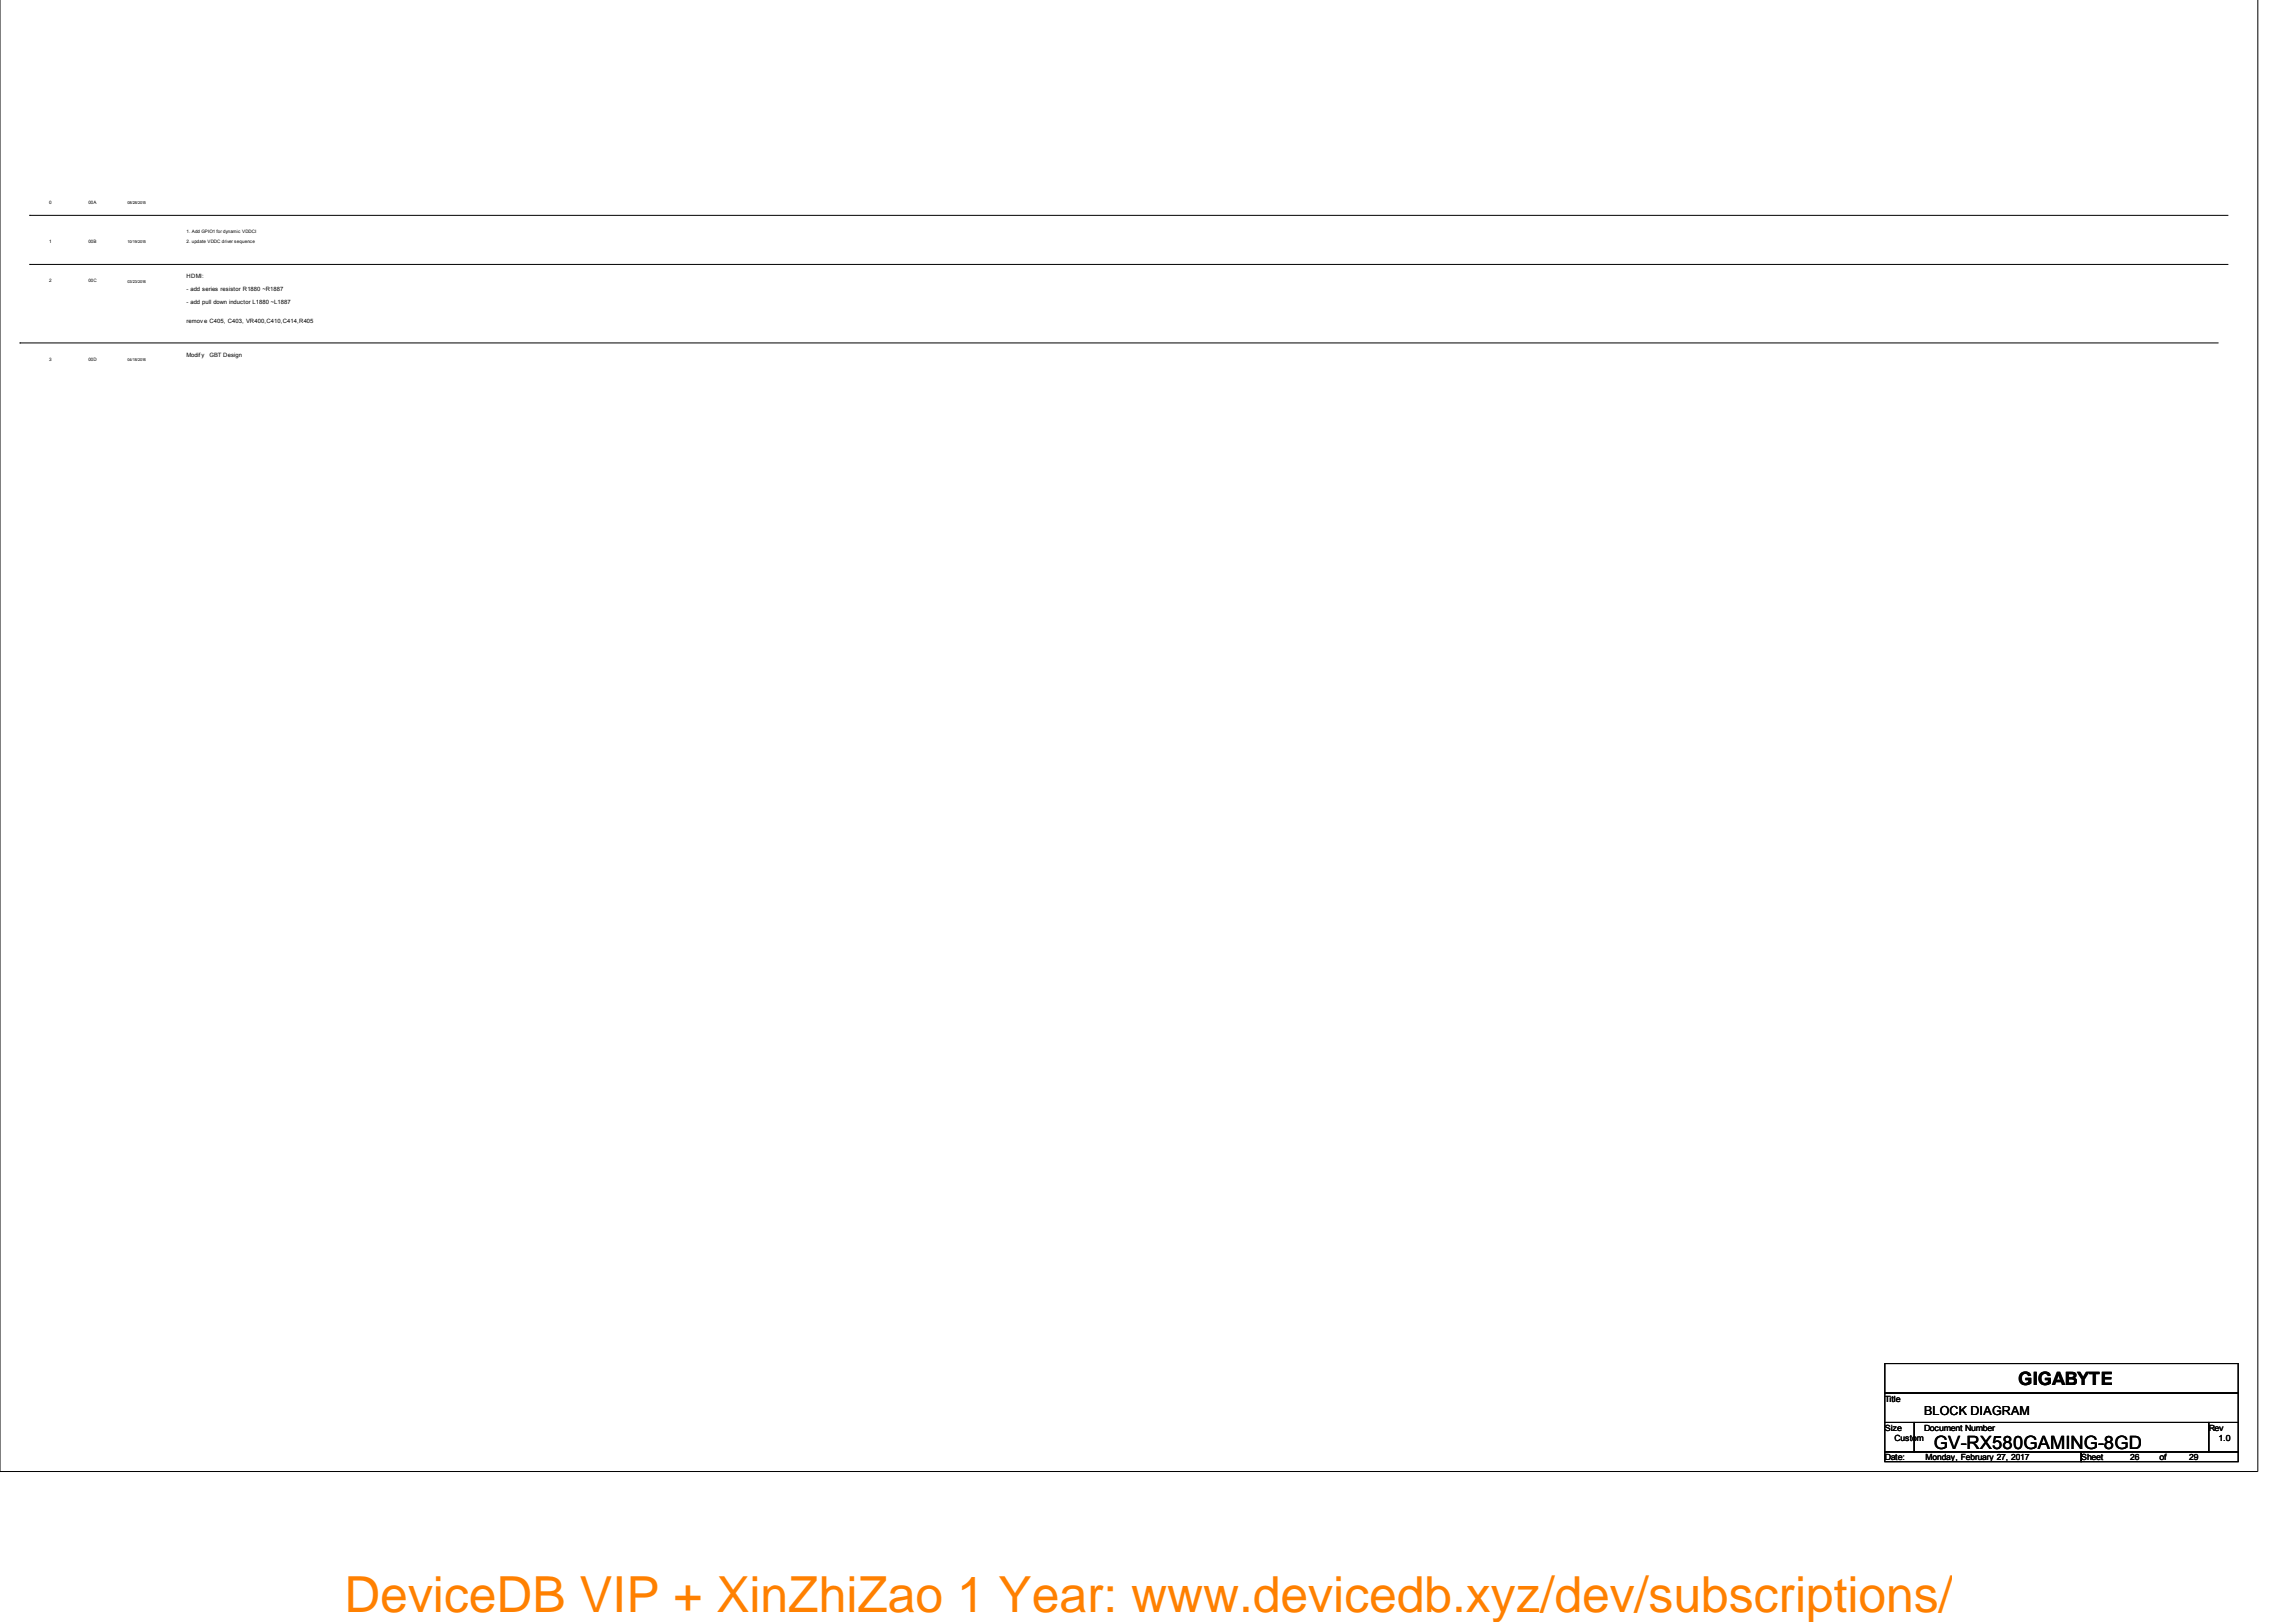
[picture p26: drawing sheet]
<svg xmlns="http://www.w3.org/2000/svg" width="297mm" height="210mm" viewBox="0 0 297 210" stroke-linecap="round" stroke-linejoin="round" font-family="sans-serif">
<defs><g id="words">
<text font-size="6.4" fill="#ff8000" x="44.6" y="208.5">DeviceDB VIP + XinZhiZao 1 Year: www.devicedb.xyz/dev/subscriptions/</text>
<g font-size="2.4">
<text x="261.1" y="179.2">GIGABYTE</text>
<text x="250.2" y="187.6">GV-RX580GAMING-8GD</text>
</g>
<text font-size="1.6" x="248.9" y="183.1">BLOCK DIAGRAM</text>
<g font-size="1.1">
<text x="243.8" y="181.4">Title</text>
<text x="243.8" y="185.2">Size</text>
<text x="248.9" y="185.2">Document Number</text>
<text x="285.8" y="185.2">Rev</text>
<text x="243.8" y="189">Date:</text>
<text x="245.1" y="186.5">Custom</text>
<text x="249.1" y="189">Monday, February 27, 2017</text>
<text x="269.2" y="189">Sheet</text>
<text x="275.6" y="189">26</text>
<text x="279.4" y="189">of</text>
<text x="283.2" y="189">29</text>
<text x="287" y="186.5">1.0</text>
</g>
<g font-size=".8">
<text x="24.1" y="36">HDMI:</text>
<text x="24.1" y="41.8">remove C405, C403, VR400,C410,C414,R405</text>
<text x="24.1" y="37.7">- add series resistor R1880 ~R1887</text>
<text x="24.1" y="39.3">- add pull down inductor L1880 ~L1887</text>
<text x="24.1" y="46.2">Modify</text>
<text x="27.1" y="46.2">GBT Design</text>
</g>
<g font-size=".6">
<text x="6.3" y="26.3">0</text>
<text x="11.4" y="26.3">00A</text>
<text x="6.3" y="31.4">1</text>
<text x="11.4" y="31.4">00B</text>
<text x="24.1" y="30.2">1. Add GPIO1 for dynamic VDDCI</text>
<text x="24.1" y="31.4">2. update VDDC driver sequence</text>
<text x="6.3" y="36.5">2</text>
<text x="11.4" y="36.5">00C</text>
<text x="6.3" y="46.7">3</text>
<text x="11.4" y="46.7">00D</text>
</g>
<g font-size=".5">
<text x="16.5" y="26.4">08/28/2015</text>
<text x="16.5" y="31.5">10/19/2015</text>
<text x="16.5" y="36.6">03/23/2016</text>
<text x="16.5" y="46.8">04/18/2016</text>
</g>
</g></defs>
<g fill="none" stroke="#000" stroke-width=".13">
<path d="M0 -.1v190.5h292.1v-190.5M3.8 34.2h284.5M3.8 27.9h284.5M3.8 34.2h.1M3.8 27.9h.1M2.5 44.4h284.5M2.5 44.4h.1M243.8 176.5h45.8v3.8h-45.8zM243.8 180.3h45.8v3.8h-45.8zM243.8 184.1h3.8v3.8h-3.8zM243.8 187.9h25.4v1.3h-25.4zM247.7 184.1h38.1v3.8h-38.1z"/>
<path d="M269.2 187.9h20.4v1.3h-20.4zM285.7 184.1h3.9v3.8h-3.9z"/>
</g>
<use href="#words"/>
</svg>
